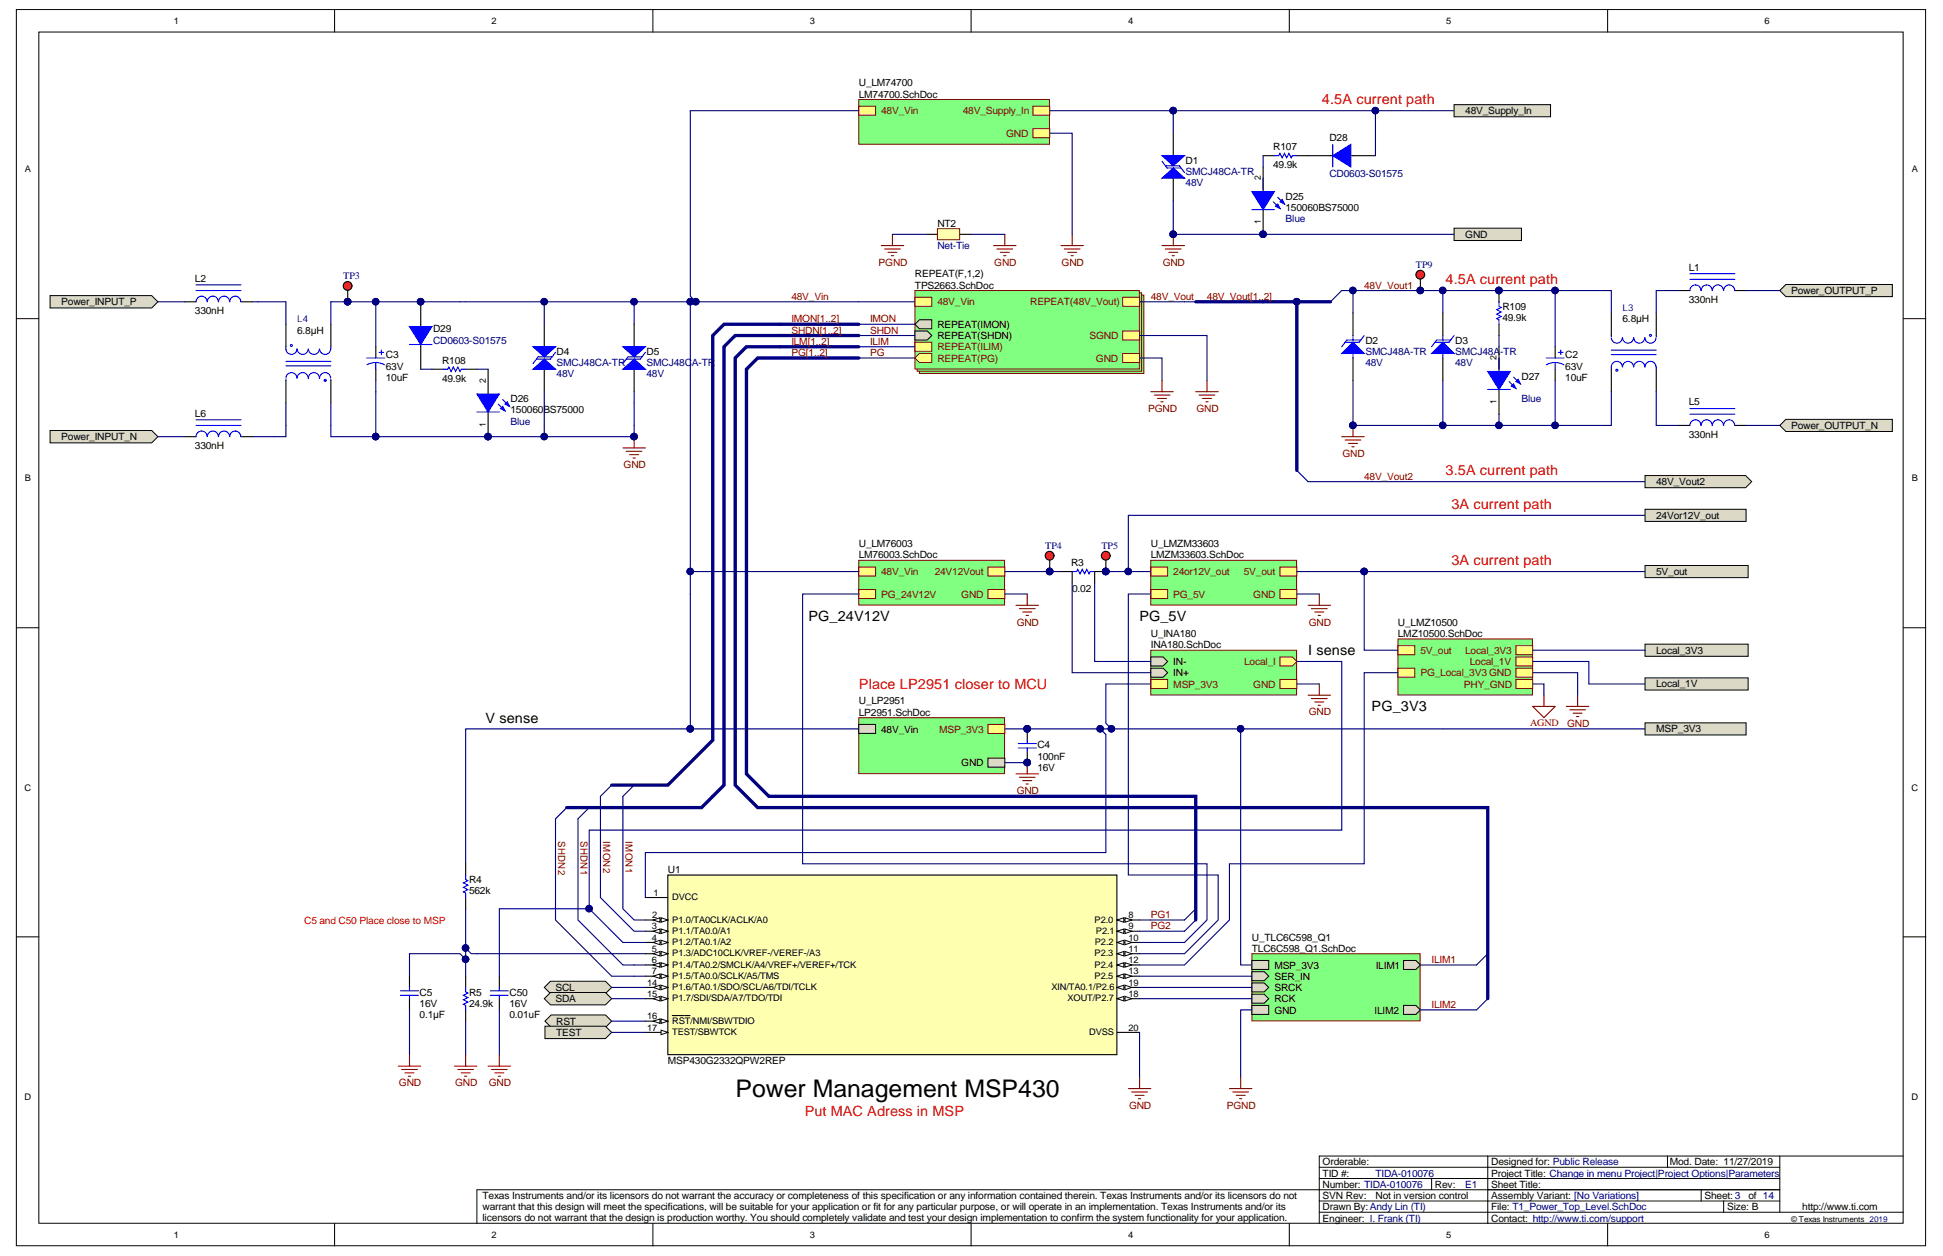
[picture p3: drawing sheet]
<svg xmlns="http://www.w3.org/2000/svg" width="432mm" height="279mm" viewBox="0 0 432 279" stroke-linecap="round" stroke-linejoin="round" font-family="sans-serif">
<defs><g id="words">
<text font-size="5.4" x="163.4" y="243.8">Power Management MSP430</text>
<g font-size="3.1" fill="#f00">
<text x="293.8" y="23.2">4.5A current path</text>
<text x="321.2" y="63.1">4.5A current path</text>
<text x="321.2" y="105.6">3.5A current path</text>
<text x="322.5" y="113.1">3A current path</text>
<text x="322.5" y="125.6">3A current path</text>
<text x="190.9" y="153">Place LP2951 closer to MCU</text>
<text x="178.9" y="247.9">Put MAC Adress in MSP</text>
</g>
<g font-size="3.1">
<text x="179.7" y="138">PG_24V12V</text>
<text x="253.2" y="138">PG_5V</text>
<text x="290.7" y="145.5">I sense</text>
<text x="107.9" y="160.5">V sense</text>
<text x="304.8" y="158">PG_3V3</text>
</g>
<g font-size="2.2">
<text x="190.8" y="19.2">U_LM74700</text>
<text x="190.8" y="21.7">LM74700.SchDoc</text>
<text x="325.6" y="25.4">48V_Supply_In</text>
<text x="283" y="33.4">R107</text>
<text x="295.4" y="31.4">D28</text>
<text x="263.5" y="36.4">D1</text>
<text x="283" y="37.4">49.9k</text>
<text x="285.7" y="44.4">D25</text>
<text x="285.7" y="46.9">150060BS75000</text>
<text x="208.3" y="50.4">NT2</text>
<text x="325.6" y="52.8">GND</text>
<text x="43.3" y="62.6">L2</text>
<text x="203.3" y="61.6">REPEAT(F,1,2)</text>
<text x="203.3" y="64.1">TPS2663.SchDoc</text>
<text x="375.3" y="60.1">L1</text>
<text x="398" y="65.3">Power_OUTPUT_P</text>
<text x="13.6" y="67.8">Power_INPUT_P</text>
<text x="43.3" y="69.9">330nH</text>
<text x="333.9" y="71.4">49.9k</text>
<text x="333.9" y="68.9">R109</text>
<text x="360.6" y="71.6">6.8µH</text>
<text x="375.3" y="67.4">330nH</text>
<text x="66" y="74.1">6.8µH</text>
<text x="96.2" y="73.9">D29</text>
<text x="208.3" y="75.4">REPEAT(SHDN)</text>
<text x="208.3" y="72.9">REPEAT(IMON)</text>
<text x="303.4" y="76.4">D2</text>
<text x="323.4" y="76.4">D3</text>
<text x="85.8" y="82.1">63V</text>
<text x="85.8" y="79.6">C3</text>
<text x="98.2" y="80.8">R108</text>
<text x="123.7" y="78.9">D4</text>
<text x="143.7" y="78.9">D5</text>
<text x="347.9" y="82.1">63V</text>
<text x="347.9" y="79.6">C2</text>
<text x="85.8" y="84.6">10uF</text>
<text x="98.2" y="84.8">49.9k</text>
<text x="113.5" y="89.3">D26</text>
<text x="338.1" y="84.3">D27</text>
<text x="347.9" y="84.6">10uF</text>
<text x="43.3" y="92.6">L6</text>
<text x="113.5" y="91.8">150060BS75000</text>
<text x="375.3" y="90.1">L5</text>
<text x="398" y="95.3">Power_OUTPUT_N</text>
<text x="13.6" y="97.8">Power_INPUT_N</text>
<text x="43.3" y="99.8">330nH</text>
<text x="375.3" y="97.3">330nH</text>
<text x="368.1" y="107.8">48V_Vout2</text>
<text x="368.1" y="115.3">24Vor12V_out</text>
<text x="190.8" y="121.6">U_LM76003</text>
<text x="190.8" y="124.1">LM76003.SchDoc</text>
<text x="238" y="125.8">R3</text>
<text x="255.7" y="121.6">U_LMZM33603</text>
<text x="255.7" y="124.1">LMZM33603.SchDoc</text>
<text x="238.3" y="131.5">0.02</text>
<text x="368.1" y="127.7">5V_out</text>
<text x="255.7" y="141.5">U_INA180</text>
<text x="310.7" y="139">U_LMZ10500</text>
<text x="310.7" y="141.5">LMZ10500.SchDoc</text>
<text x="255.7" y="144">INA180.SchDoc</text>
<text x="260.7" y="147.8">IN-</text>
<text x="368.1" y="145.2">Local_3V3</text>
<text x="260.7" y="150.3">IN+</text>
<text x="368.1" y="152.7">Local_1V</text>
<text x="190.8" y="156.5">U_LP2951</text>
<text x="190.8" y="159">LP2951.SchDoc</text>
<text x="195.8" y="162.8">48V_Vin</text>
<text x="230.5" y="166.3">C4</text>
<text x="368.1" y="162.7">MSP_3V3</text>
<text x="213.6" y="170.2">GND</text>
<text x="230.5" y="168.8">100nF</text>
<text x="230.5" y="171.2">16V</text>
<text x="104.2" y="196.2">R4</text>
<text x="148.4" y="194">U1</text>
<text x="104.2" y="198.7">562k</text>
<text x="278.2" y="209">U_TLC6C598_Q1</text>
<text x="278.2" y="211.5">TLC6C598_Q1.SchDoc</text>
<text x="283.2" y="215.2">MSP_3V3</text>
<text x="305.7" y="215.2">ILIM1</text>
<text x="93.2" y="221.2">C5</text>
<text x="104.2" y="221.2">R5</text>
<text x="113.2" y="221.2">C50</text>
<text x="123.5" y="220.1">SCL</text>
<text x="283.2" y="217.7">SER_IN</text>
<text x="283.2" y="220.2">SRCK</text>
<text x="93.2" y="223.7">16V</text>
<text x="93.2" y="226.2">0.1µF</text>
<text x="104.2" y="223.7">24.9k</text>
<text x="113.2" y="223.7">16V</text>
<text x="113.2" y="226.2">0.01uF</text>
<text x="123.5" y="222.6">SDA</text>
<text x="123.6" y="227.6">RST</text>
<text x="283.2" y="222.7">RCK</text>
<text x="283.2" y="225.2">GND</text>
<text x="305.5" y="225.2">ILIM2</text>
<text x="123.6" y="230.1">TEST</text>
<text x="148.4" y="236.4">MSP430G2332QPW2REP</text>
<text x="293.9" y="263.9">Number: TIDA-010076</text>
<text x="293.9" y="261.4">TID #:</text>
<text x="293.9" y="258.9">Orderable:</text>
<text x="318.9" y="263.9">Rev:</text>
<text x="331.4" y="263.9">Sheet Title:</text>
<text x="331.4" y="261.4">Project Title: Change in menu Project|Project Options|Parameters</text>
<text x="331.4" y="258.9">Designed for: Public Release</text>
<text x="371.1" y="258.9">Mod. Date: 11/27/2019</text>
<text x="107.2" y="266.3">Texas Instruments and/or its licensors do not warrant the accuracy or completeness of this specification or any information contained therein. Texas Instruments and/or its licensors do not</text>
<text x="107.2" y="268.8">warrant that this design will meet the specifications, will be suitable for your application or fit for any particular purpose, or will operate in an implementation. Texas Instruments and/or its</text>
<text x="293.9" y="268.9">Drawn By:Andy Lin (TI)</text>
<text x="293.9" y="266.4">SVN Rev:</text>
<text x="305.7" y="266.4">Not in version control</text>
<text x="331.4" y="268.9">File: T1_Power_Top_Level.SchDoc</text>
<text x="331.4" y="266.4">Assembly Variant: [No Variations]</text>
<text x="378.8" y="266.4">Sheet: 3</text>
<text x="383.8" y="268.9">Size: B</text>
<text x="388.5" y="266.4">of 14</text>
<text x="400.5" y="268.9">http://www.ti.com</text>
<text x="107.2" y="271.2">licensors do not warrant that the design is production worthy. You should completely validate and test your design implementation to confirm the system functionality for your application.</text>
<text x="293.9" y="271.4">Engineer: I. Frank (TI)</text>
<text x="331.4" y="271.4">Contact: http://www.ti.com/support</text>
</g>
<g font-size="2.2" fill="#800000">
<text x="195.8" y="25.4">48V_Vin</text>
<text x="214" y="25.4">48V_Supply_In</text>
<text x="223.6" y="30.4">GND</text>
<text x="195.3" y="59.1">PGND</text>
<text x="221" y="59.1">GND</text>
<text x="235.9" y="59.1">GND</text>
<text x="258.4" y="59.1">GND</text>
<text x="303.2" y="64.1">48V_Vout1</text>
<text x="175.9" y="71.6">IMON[1..2]</text>
<text x="175.9" y="66.6">48V_Vin</text>
<text x="193.3" y="71.6">IMON</text>
<text x="208.3" y="67.9">48V_Vin</text>
<text x="228.9" y="67.9">REPEAT(48V_Vout)</text>
<text x="255.7" y="66.6">48V_Vout</text>
<text x="268.2" y="66.6">48V_Vout[1..2]</text>
<text x="175.9" y="74.1">SHDN[1..2]</text>
<text x="175.9" y="76.6">ILM[1..2]</text>
<text x="193.3" y="74.1">SHDN</text>
<text x="193.3" y="76.6">ILIM</text>
<text x="208.3" y="77.9">REPEAT(ILIM)</text>
<text x="242.1" y="75.4">SGND</text>
<text x="175.9" y="79.1">PG[1..2]</text>
<text x="193.3" y="79.1">PG</text>
<text x="208.3" y="80.3">REPEAT(PG)</text>
<text x="243.6" y="80.3">GND</text>
<text x="255.2" y="91.5">PGND</text>
<text x="265.9" y="91.5">GND</text>
<text x="298.3" y="101.5">GND</text>
<text x="138.6" y="104">GND</text>
<text x="303.2" y="106.6">48V_Vout2</text>
<text x="195.8" y="127.8">48V_Vin</text>
<text x="207.7" y="127.8">24V12Vout</text>
<text x="260.7" y="127.8">24or12V_out</text>
<text x="276.4" y="127.8">5V_out</text>
<text x="195.8" y="132.8">PG_24V12V</text>
<text x="213.6" y="132.8">GND</text>
<text x="260.7" y="132.8">PG_5V</text>
<text x="278.5" y="132.8">GND</text>
<text x="225.9" y="139">GND</text>
<text x="290.8" y="139">GND</text>
<text x="276.5" y="147.8">Local_I</text>
<text x="315.7" y="145.3">5V_out</text>
<text x="325.6" y="145.3">Local_3V3</text>
<text x="326.7" y="147.8">Local_1V</text>
<text x="260.7" y="152.8">MSP_3V3</text>
<text x="278.5" y="152.8">GND</text>
<text x="315.7" y="150.3">PG_Local_3V3 GND</text>
<text x="325.3" y="152.8">PHY_GND</text>
<text x="290.8" y="159">GND</text>
<text x="340.1" y="161.4">AGND</text>
<text x="348.3" y="161.5">GND</text>
<text x="208.7" y="162.8">MSP_3V3</text>
<text x="225.9" y="176.4">GND</text>
<text x="124" y="186.9" transform="rotate(90 124 186.9)">SHDN2</text>
<text x="129" y="186.9" transform="rotate(90 129 186.9)">SHDN1</text>
<text x="134" y="186.9" transform="rotate(90 134 186.9)">IMON2</text>
<text x="139" y="186.9" transform="rotate(90 139 186.9)">IMON1</text>
<text x="255.7" y="204">PG1</text>
<text x="255.7" y="206.5">PG2</text>
<text x="318.2" y="214">ILIM1</text>
<text x="318.2" y="223.9">ILIM2</text>
<text x="88.7" y="241.4">GND</text>
<text x="101.1" y="241.4">GND</text>
<text x="108.6" y="241.4">GND</text>
<text x="250.9" y="246.4">GND</text>
<text x="272.6" y="246.4">PGND</text>
</g>
<g font-size="2.2" fill="#000080">
<text x="263.5" y="41.4">48V</text>
<text x="263.5" y="38.9">SMCJ48CA-TR</text>
<text x="295.4" y="39.4">CD0603-S01575</text>
<text x="285.7" y="49.4">Blue</text>
<text x="208.3" y="55.4">Net-Tie</text>
<text x="314.7" y="59.6">TP9</text>
<text x="76.3" y="62.1">TP3</text>
<text x="96.2" y="76.4">CD0603-S01575</text>
<text x="123.7" y="83.8">48V</text>
<text x="123.7" y="81.3">SMCJ48CA-TR</text>
<text x="143.7" y="83.8">48V</text>
<text x="143.7" y="81.3">SMCJ48C</text>
<text x="153.8" y="81.3">A-TR</text>
<text x="303.4" y="81.3">48V</text>
<text x="303.4" y="78.9">SMCJ48A-TR</text>
<text x="323.4" y="81.3">48V</text>
<text x="323.4" y="78.9">SMCJ48A</text>
<text x="333.4" y="78.9">-TR</text>
<text x="338.1" y="89.3">Blue</text>
<text x="113.5" y="94.3">Blue</text>
<text x="232.3" y="122">TP4</text>
<text x="244.8" y="122">TP5</text>
<text x="305.7" y="261.4">TIDA-010076</text>
<text x="325.6" y="263.9">E1</text>
</g>
<text font-size="2.2" fill="#f00" x="67.6" y="205.2">C5 and C50 Place close to MSP</text>
<g font-size="2.1" fill="#000080">
<text x="66" y="71.6">L4</text>
<text x="360.6" y="69.1">L3</text>
</g>
<g font-size="2">
<text x="38.7" y="5.3">1</text>
<text x="109.2" y="5.3">2</text>
<text x="179.9" y="5.3">3</text>
<text x="250.7" y="5.3">4</text>
<text x="321.4" y="5.3">5</text>
<text x="392.1" y="5.3">6</text>
<text x="5.5" y="38.3">A</text>
<text x="280.2" y="40.1" transform="rotate(-90 280.2 40.1)">2</text>
<text x="424.8" y="38.3">A</text>
<text x="280.2" y="49.8" transform="rotate(-90 280.2 49.8)">1</text>
<text x="332.6" y="80" transform="rotate(-90 332.6 80)">2</text>
<text x="107.9" y="85" transform="rotate(-90 107.9 85)">2</text>
<text x="332.6" y="89.8" transform="rotate(-90 332.6 89.8)">1</text>
<text x="107.9" y="94.8" transform="rotate(-90 107.9 94.8)">1</text>
<text x="5.5" y="107">B</text>
<text x="424.9" y="107">B</text>
<text x="5.5" y="175.6">C</text>
<text x="424.8" y="175.6">C</text>
<text x="144.9" y="204">2</text>
<text x="145.2" y="199">1</text>
<text x="149.4" y="200">DVCC</text>
<text x="250.8" y="204">8</text>
<text x="144.9" y="206.5">3</text>
<text x="144.9" y="209">4</text>
<text x="149.4" y="205">P1.0/TA0CLK/ACLK/A0</text>
<text x="149.4" y="207.5">P1.1/TA0.0/A1</text>
<text x="149.4" y="210">P1.2/TA0.1/A2</text>
<text x="243.3" y="205">P2.0</text>
<text x="243.3" y="210">P2.2</text>
<text x="243.6" y="207.5">P2.1</text>
<text x="250.8" y="209">10</text>
<text x="250.8" y="206.5">9</text>
<text x="144.9" y="211.5">5</text>
<text x="144.9" y="214">6</text>
<text x="149.4" y="212.5">P1.3/ADC10CLK/VREF-/VEREF-/A3</text>
<text x="149.4" y="215">P1.4/TA0.2/SMCLK/A4/VREF+/VEREF+/TCK</text>
<text x="243.3" y="212.5">P2.3</text>
<text x="243.3" y="215">P2.4</text>
<text x="250.8" y="211.5">11</text>
<text x="250.8" y="214">12</text>
<text x="143.8" y="219">14</text>
<text x="143.8" y="221.5">15</text>
<text x="144.9" y="216.5">7</text>
<text x="149.4" y="220">P1.6/TA0.1/SDO/SCL/A6/TDI/TCLK</text>
<text x="149.4" y="217.5">P1.5/TA0.0/SCLK/A5/TMS</text>
<text x="233.7" y="220">XIN/TA0.1/P2.6</text>
<text x="243.3" y="217.5">P2.5</text>
<text x="250.8" y="216.5">13</text>
<text x="250.8" y="221.5">18</text>
<text x="250.8" y="219">19</text>
<text x="143.8" y="226.5">16</text>
<text x="149.4" y="222.5">P1.7/SDI/SDA/A7/TDO/TDI</text>
<text x="149.4" y="227.5">RST/NMI/SBWTDIO</text>
<text x="237.2" y="222.5">XOUT/P2.7</text>
<text x="143.8" y="229">17</text>
<text x="149.4" y="230">TEST/SBWTCK</text>
<text x="242" y="230">DVSS</text>
<text x="250.8" y="229">20</text>
<text x="5.5" y="244.3">D</text>
<text x="424.8" y="244.3">D</text>
<text x="38.7" y="275">1</text>
<text x="109.2" y="275">2</text>
<text x="179.9" y="275">3</text>
<text x="250.7" y="275">4</text>
<text x="321.4" y="275">5</text>
<text x="392.1" y="275">6</text>
</g>
<text font-size="1.8" x="398" y="271.4">© Texas Instruments 2019</text>
</g></defs>
<g fill="#fff" stroke="#000" stroke-width=".22">
<path d="M3.6 2.1h424.3v274.7h-424.3z"/>
<path d="M8.6 7.1h414.3v264.7h-414.3z"/>
</g>
<g fill="none" stroke="#000" stroke-width=".22">
<path d="M74.4 2.1v5M145.1 2.1v5M215.8 2.1v5M286.5 2.1v5M357.3 2.1v5M3.6 70.8h5M423 70.8h5M3.6 139.5h5M423 139.5h5M3.6 208.1h5M423 208.1h5M293.2 259.3h102.3"/>
<path d="M330.6 256.8h-37.4v15M370.6 256.8v2.5M395.5 256.8v12.5M423 256.8h-92.4v15M74.4 271.8v5M145.1 271.8v5M215.8 271.8v5M286.5 271.8v5M293.2 269.3h129.8M293.2 266.8h102.3M293.2 261.8h102.3M318.2 261.8v2.5"/>
<path d="M357.3 271.8v5M378.1 264.3v2.5M383.1 266.8v2.5M395.5 264.3h-289.5v7.5"/>
</g>
<path d="M190.8 124.5h32.4v9.9h-32.4z" fill="#80ff80" stroke="#800000" stroke-width=".22"/>
<path d="M190.8 126h3.8v2h-3.8z" fill-rule="evenodd" fill="#ffff80"/>
<path d="M190.8 126h3.8v2h-3.8z" fill="none" stroke="#800000" stroke-width=".22"/>
<path d="M219.6 131h3.7v2h-3.7z" fill-rule="evenodd" fill="#ffff80"/>
<path d="M219.6 131h3.7v2h-3.7z" fill="none" stroke="#800000" stroke-width=".22"/>
<path d="M219.6 126h3.7v2h-3.7z" fill-rule="evenodd" fill="#ffff80"/>
<path d="M219.6 126h3.7v2h-3.7z" fill="none" stroke="#800000" stroke-width=".22"/>
<path d="M190.8 131h3.8v2h-3.8z" fill-rule="evenodd" fill="#ffff80"/>
<path d="M190.8 131h3.8v2h-3.8z" fill="none" stroke="#800000" stroke-width=".22"/>
<path d="M255.7 124.5h32.4v9.9h-32.4z" fill="#80ff80" stroke="#800000" stroke-width=".22"/>
<path d="M284.5 126h3.7v2h-3.7z" fill-rule="evenodd" fill="#ffff80"/>
<path d="M284.5 126h3.7v2h-3.7z" fill="none" stroke="#800000" stroke-width=".22"/>
<path d="M255.7 126h3.8v2h-3.8z" fill-rule="evenodd" fill="#ffff80"/>
<path d="M255.7 126h3.8v2h-3.8z" fill="none" stroke="#800000" stroke-width=".22"/>
<path d="M284.5 131h3.7v2h-3.7z" fill-rule="evenodd" fill="#ffff80"/>
<path d="M284.5 131h3.7v2h-3.7z" fill="none" stroke="#800000" stroke-width=".22"/>
<path d="M255.7 131h3.8v2h-3.8z" fill-rule="evenodd" fill="#ffff80"/>
<path d="M255.7 131h3.8v2h-3.8z" fill="none" stroke="#800000" stroke-width=".22"/>
<path d="M235.8 127h2.5v2.5M245.8 127h-2.5v2.5" fill="none" stroke="#000" stroke-width=".25"/>
<g fill="#000080" stroke="#000080" stroke-width=".22">
<circle cx="245.7" cy="127" r=".72"/>
<circle cx="233.3" cy="127" r=".72"/>
</g>
<path d="M238.3 127h1l.2-.5 .5 1 .5-1 .5 1 .5-1 .5 1 .3-.5h1" fill="none" stroke="#00f" stroke-width=".25"/>
<path d="M223.3 127h10" fill="none" stroke="#000080" stroke-width=".25"/>
<path d="M310.7 142h29.9v12.4h-29.9z" fill="#80ff80" stroke="#800000" stroke-width=".22"/>
<path d="M310.7 143.5h3.7v2h-3.7z" fill-rule="evenodd" fill="#ffff80"/>
<path d="M310.7 143.5h3.7v2h-3.7z" fill="none" stroke="#800000" stroke-width=".22"/>
<path d="M336.9 148.5h3.7v2h-3.7z" fill-rule="evenodd" fill="#ffff80"/>
<path d="M336.9 148.5h3.7v2h-3.7z" fill="none" stroke="#800000" stroke-width=".22"/>
<path d="M336.9 143.5h3.7v2h-3.7z" fill-rule="evenodd" fill="#ffff80"/>
<path d="M336.9 143.5h3.7v2h-3.7z" fill="none" stroke="#800000" stroke-width=".22"/>
<path d="M336.9 146h3.7v2h-3.7z" fill-rule="evenodd" fill="#ffff80"/>
<path d="M336.9 146h3.7v2h-3.7z" fill="none" stroke="#800000" stroke-width=".22"/>
<path d="M310.7 148.5h3.7v2h-3.7z" fill-rule="evenodd" fill="#ffff80"/>
<path d="M310.7 148.5h3.7v2h-3.7z" fill="none" stroke="#800000" stroke-width=".22"/>
<path d="M336.9 151h3.7v2h-3.7z" fill-rule="evenodd" fill="#ffff80"/>
<path d="M336.9 151h3.7v2h-3.7z" fill="none" stroke="#800000" stroke-width=".22"/>
<path d="M303.2 127v17.5h7.5" fill="none" stroke="#000080" stroke-width=".25"/>
<circle cx="303.1" cy="127" r=".72" fill="#000080" stroke="#000080" stroke-width=".22"/>
<path d="M255.7 144.5h32.4v9.9h-32.4z" fill="#80ff80" stroke="#800000" stroke-width=".22"/>
<path d="M255.7 148.5h2.8l1 1-1 1h-2.8z" fill-rule="evenodd" fill="#dcd9c7"/>
<path d="M255.7 148.5h2.8l1 1-1 1h-2.8z" fill="none" stroke="#000" stroke-width=".22"/>
<path d="M255.7 146h2.8l1 1-1 1h-2.8z" fill-rule="evenodd" fill="#dcd9c7"/>
<path d="M255.7 146h2.8l1 1-1 1h-2.8z" fill="none" stroke="#000" stroke-width=".22"/>
<path d="M284.5 146h2.7l1 1-1 1h-2.7z" fill-rule="evenodd" fill="#ffff80"/>
<path d="M284.5 146h2.7l1 1-1 1h-2.7z" fill="none" stroke="#800000" stroke-width=".22"/>
<path d="M284.5 151h3.7v2h-3.7z" fill-rule="evenodd" fill="#ffff80"/>
<path d="M284.5 151h3.7v2h-3.7z" fill="none" stroke="#800000" stroke-width=".22"/>
<path d="M255.7 151h3.8v2h-3.8z" fill-rule="evenodd" fill="#ffff80"/>
<path d="M255.7 151h3.8v2h-3.8z" fill="none" stroke="#800000" stroke-width=".22"/>
<path d="M238.3 129.5v20h17.4M333.1 127h32.5" fill="none" stroke="#000080" stroke-width=".25"/>
<path d="M148.4 194.4h99.8v39.9h-99.8z" fill="#ffffb0" stroke="#000" stroke-width=".25"/>
<path d="M143.4 199.4h5M248.3 209.4h5" fill="none" stroke="#000" stroke-width=".25"/>
<path d="M248.3 209.4l1.5-.5v1z" fill="#fff"/>
<path d="M248.3 209.4l1.5-.5v1z" fill="none" stroke="#000" stroke-width=".22"/>
<path d="M250 208.9l1.5 .5-1.5 .5z" fill="#fff"/>
<path d="M250 208.9l1.5 .5-1.5 .5z" fill="none" stroke="#000" stroke-width=".22"/>
<path d="M248.3 211.9h5" fill="none" stroke="#000" stroke-width=".25"/>
<path d="M248.3 211.9l1.5-.5v1z" fill="#fff"/>
<path d="M248.3 211.9l1.5-.5v1z" fill="none" stroke="#000" stroke-width=".22"/>
<path d="M250 211.4l1.5 .5-1.5 .5z" fill="#fff"/>
<path d="M250 211.4l1.5 .5-1.5 .5z" fill="none" stroke="#000" stroke-width=".22"/>
<path d="M248.3 214.4h5" fill="none" stroke="#000" stroke-width=".25"/>
<path d="M248.3 214.4l1.5-.5v1z" fill="#fff"/>
<path d="M248.3 214.4l1.5-.5v1z" fill="none" stroke="#000" stroke-width=".22"/>
<path d="M250 213.9l1.5 .5-1.5 .5z" fill="#fff"/>
<path d="M250 213.9l1.5 .5-1.5 .5z" fill="none" stroke="#000" stroke-width=".22"/>
<path d="M248.3 216.9h5" fill="none" stroke="#000" stroke-width=".25"/>
<path d="M248.3 216.9l1.5-.5v1z" fill="#fff"/>
<path d="M248.3 216.9l1.5-.5v1z" fill="none" stroke="#000" stroke-width=".22"/>
<path d="M250 216.4l1.5 .5-1.5 .5z" fill="#fff"/>
<path d="M250 216.4l1.5 .5-1.5 .5z" fill="none" stroke="#000" stroke-width=".22"/>
<path d="M143.4 219.4h5" fill="none" stroke="#000" stroke-width=".25"/>
<path d="M146.9 218.9l1.5 .5-1.5 .5z" fill="#fff"/>
<path d="M146.9 218.9l1.5 .5-1.5 .5z" fill="none" stroke="#000" stroke-width=".22"/>
<path d="M145.2 219.4l1.5-.5v1z" fill="#fff"/>
<path d="M145.2 219.4l1.5-.5v1z" fill="none" stroke="#000" stroke-width=".22"/>
<path d="M143.4 204.4h5" fill="none" stroke="#000" stroke-width=".25"/>
<path d="M146.9 203.9l1.5 .5-1.5 .5z" fill="#fff"/>
<path d="M146.9 203.9l1.5 .5-1.5 .5z" fill="none" stroke="#000" stroke-width=".22"/>
<path d="M145.2 204.4l1.5-.5v1z" fill="#fff"/>
<path d="M145.2 204.4l1.5-.5v1z" fill="none" stroke="#000" stroke-width=".22"/>
<path d="M143.4 206.9h5" fill="none" stroke="#000" stroke-width=".25"/>
<path d="M146.9 206.4l1.5 .5-1.5 .5z" fill="#fff"/>
<path d="M146.9 206.4l1.5 .5-1.5 .5z" fill="none" stroke="#000" stroke-width=".22"/>
<path d="M145.2 206.9l1.5-.5v1z" fill="#fff"/>
<path d="M145.2 206.9l1.5-.5v1z" fill="none" stroke="#000" stroke-width=".22"/>
<path d="M143.4 209.4h5" fill="none" stroke="#000" stroke-width=".25"/>
<path d="M146.9 208.9l1.5 .5-1.5 .5z" fill="#fff"/>
<path d="M146.9 208.9l1.5 .5-1.5 .5z" fill="none" stroke="#000" stroke-width=".22"/>
<path d="M145.2 209.4l1.5-.5v1z" fill="#fff"/>
<path d="M145.2 209.4l1.5-.5v1z" fill="none" stroke="#000" stroke-width=".22"/>
<path d="M143.4 211.9h5" fill="none" stroke="#000" stroke-width=".25"/>
<path d="M146.9 211.4l1.5 .5-1.5 .5z" fill="#fff"/>
<path d="M146.9 211.4l1.5 .5-1.5 .5z" fill="none" stroke="#000" stroke-width=".22"/>
<path d="M145.2 211.9l1.5-.5v1z" fill="#fff"/>
<path d="M145.2 211.9l1.5-.5v1z" fill="none" stroke="#000" stroke-width=".22"/>
<path d="M143.4 214.4h5" fill="none" stroke="#000" stroke-width=".25"/>
<path d="M146.9 213.9l1.5 .5-1.5 .5z" fill="#fff"/>
<path d="M146.9 213.9l1.5 .5-1.5 .5z" fill="none" stroke="#000" stroke-width=".22"/>
<path d="M145.2 214.4l1.5-.5v1z" fill="#fff"/>
<path d="M145.2 214.4l1.5-.5v1z" fill="none" stroke="#000" stroke-width=".22"/>
<path d="M143.4 216.9h5" fill="none" stroke="#000" stroke-width=".25"/>
<path d="M146.9 216.4l1.5 .5-1.5 .5z" fill="#fff"/>
<path d="M146.9 216.4l1.5 .5-1.5 .5z" fill="none" stroke="#000" stroke-width=".22"/>
<path d="M145.2 216.9l1.5-.5v1z" fill="#fff"/>
<path d="M145.2 216.9l1.5-.5v1z" fill="none" stroke="#000" stroke-width=".22"/>
<path d="M248.3 204.4h5" fill="none" stroke="#000" stroke-width=".25"/>
<path d="M248.3 204.4l1.5-.5v1z" fill="#fff"/>
<path d="M248.3 204.4l1.5-.5v1z" fill="none" stroke="#000" stroke-width=".22"/>
<path d="M250 203.9l1.5 .5-1.5 .5z" fill="#fff"/>
<path d="M250 203.9l1.5 .5-1.5 .5z" fill="none" stroke="#000" stroke-width=".22"/>
<path d="M248.3 206.9h5" fill="none" stroke="#000" stroke-width=".25"/>
<path d="M248.3 206.9l1.5-.5v1z" fill="#fff"/>
<path d="M248.3 206.9l1.5-.5v1z" fill="none" stroke="#000" stroke-width=".22"/>
<path d="M250 206.4l1.5 .5-1.5 .5z" fill="#fff"/>
<path d="M250 206.4l1.5 .5-1.5 .5z" fill="none" stroke="#000" stroke-width=".22"/>
<path d="M143.4 221.9h5" fill="none" stroke="#000" stroke-width=".25"/>
<path d="M146.9 221.4l1.5 .5-1.5 .5z" fill="#fff"/>
<path d="M146.9 221.4l1.5 .5-1.5 .5z" fill="none" stroke="#000" stroke-width=".22"/>
<path d="M145.2 221.9l1.5-.5v1z" fill="#fff"/>
<path d="M145.2 221.9l1.5-.5v1z" fill="none" stroke="#000" stroke-width=".22"/>
<path d="M143.4 226.9h5" fill="none" stroke="#000" stroke-width=".25"/>
<path d="M146.9 226.4l1.5 .5-1.5 .5z" fill="#fff"/>
<path d="M146.9 226.4l1.5 .5-1.5 .5z" fill="none" stroke="#000" stroke-width=".22"/>
<path d="M145.2 226.9l1.5-.5v1z" fill="#fff"/>
<path d="M145.2 226.9l1.5-.5v1z" fill="none" stroke="#000" stroke-width=".22"/>
<path d="M143.4 229.4h5M149.4 225.6h1.4M150.8 225.6h1.2M152.2 225.6h1.1" fill="none" stroke="#000" stroke-width=".25"/>
<path d="M146.9 228.9l1.5 .5-1.5 .5z" fill="#fff"/>
<path d="M146.9 228.9l1.5 .5-1.5 .5z" fill="none" stroke="#000" stroke-width=".22"/>
<path d="M248.3 221.9h5" fill="none" stroke="#000" stroke-width=".25"/>
<path d="M248.3 221.9l1.5-.5v1z" fill="#fff"/>
<path d="M248.3 221.9l1.5-.5v1z" fill="none" stroke="#000" stroke-width=".22"/>
<path d="M250 221.4l1.5 .5-1.5 .5z" fill="#fff"/>
<path d="M250 221.4l1.5 .5-1.5 .5z" fill="none" stroke="#000" stroke-width=".22"/>
<path d="M248.3 219.4h5" fill="none" stroke="#000" stroke-width=".25"/>
<path d="M248.3 219.4l1.5-.5v1z" fill="#fff"/>
<path d="M248.3 219.4l1.5-.5v1z" fill="none" stroke="#000" stroke-width=".22"/>
<path d="M250 218.9l1.5 .5-1.5 .5z" fill="#fff"/>
<path d="M250 218.9l1.5 .5-1.5 .5z" fill="none" stroke="#000" stroke-width=".22"/>
<path d="M248.3 229.4h5" fill="none" stroke="#000" stroke-width=".25"/>
<path d="M88.5 236.9h5M89.3 237.6h3.4M90 238.4h2M90.8 239.1h.5M91 234.4v2.5M253.3 239.4v2.5M250.8 241.9h4.9M251.5 242.6h3.5M252.3 243.4h2M253 244.1h.5" fill="none" stroke="#800000" stroke-width=".25"/>
<path d="M290.7 107h74.9M103.5 201.9v15M106 211.9h37.4M140.9 214.4h2.5M140.9 216.9h2.5" fill="none" stroke="#000080" stroke-width=".25"/>
<g fill="#000080" stroke="#000080" stroke-width=".22">
<circle cx="103.5" cy="213.1" r=".72"/>
<circle cx="103.5" cy="210.6" r=".72"/>
</g>
<path d="M190.8 22.1h42.4v9.9h-42.4z" fill="#80ff80" stroke="#800000" stroke-width=".22"/>
<path d="M229.5 28.6h3.8v2h-3.8z" fill-rule="evenodd" fill="#ffff80"/>
<path d="M229.5 28.6h3.8v2h-3.8z" fill="none" stroke="#800000" stroke-width=".22"/>
<path d="M190.8 23.6h3.8v2h-3.8z" fill-rule="evenodd" fill="#ffff80"/>
<path d="M190.8 23.6h3.8v2h-3.8z" fill="none" stroke="#800000" stroke-width=".22"/>
<path d="M229.5 23.6h3.8v2h-3.8z" fill-rule="evenodd" fill="#ffff80"/>
<path d="M229.5 23.6h3.8v2h-3.8z" fill="none" stroke="#800000" stroke-width=".22"/>
<path d="M220.8 54.6h5M221.6 55.3h3.4M222.3 56.1h2M223 56.8h.5M223.3 52.1v2.5" fill="none" stroke="#800000" stroke-width=".25"/>
<path d="M228.3 161.9h15M143.4 189.4v10M103.5 210.6l1.2 1.3h1.3M103.5 213.1l-1.3-1.2h-11.2v5M253.3 229.4v10" fill="none" stroke="#000080" stroke-width=".25"/>
<g fill="#000080" stroke="#000080" stroke-width=".22">
<circle cx="228.3" cy="161.9" r=".72"/>
<circle cx="103.5" cy="210.6" r=".72"/>
<circle cx="103.5" cy="213.1" r=".72"/>
</g>
<g fill="#dcd9c7" stroke="#000" stroke-width=".22">
<path d="M122.3 218h12.3l1.3 1.4-1.3 1.4h-12.3l-1.3-1.4z" fill-rule="evenodd"/>
<path d="M122.3 220.5h12.3l1.3 1.4-1.3 1.4h-12.3l-1.3-1.4z" fill-rule="evenodd"/>
</g>
<path d="M233.3 24.6h89.8M135.9 219.4h7.5M135.9 221.9h7.5" fill="none" stroke="#000080" stroke-width=".25"/>
<g fill="#000080" stroke="#000080" stroke-width=".22">
<circle cx="260.7" cy="24.6" r=".72"/>
<circle cx="305.6" cy="24.6" r=".72"/>
</g>
<path d="M323.1 23.2h21.5v2.7h-21.5z" fill-rule="evenodd" fill="#dcd9c7" stroke="#000" stroke-width=".22"/>
<path d="M260.7 52.1h62.4" fill="none" stroke="#000080" stroke-width=".25"/>
<g fill="#000080" stroke="#000080" stroke-width=".22">
<circle cx="260.7" cy="52" r=".72"/>
<circle cx="280.7" cy="52" r=".72"/>
</g>
<g fill="#dcd9c7" stroke="#000" stroke-width=".22">
<path d="M323.1 50.7h15v2.7h-15z" fill-rule="evenodd"/>
<path d="M365.6 105.7h22.3l1.4 1.3-1.4 1.4h-22.3z" fill-rule="evenodd"/>
<path d="M365.6 125.6h22.9v2.7h-22.9z" fill-rule="evenodd"/>
</g>
<path d="M365.6 114.5h-114.8v12.5" fill="none" stroke="#000080" stroke-width=".25"/>
<circle cx="250.7" cy="127" r=".72" fill="#000080" stroke="#000080" stroke-width=".22"/>
<g fill="#dcd9c7" stroke="#000" stroke-width=".22">
<path d="M365.6 113.1h22.4v2.7h-22.4z" fill-rule="evenodd"/>
<path d="M365.6 143.1h22.9v2.7h-22.9z" fill-rule="evenodd"/>
</g>
<g fill="#80ff80" stroke="#800000" stroke-width=".22">
<path d="M204.3 65.6h49.9v17.4h-49.9z"/>
<path d="M203.8 65.1h49.9v17.4h-49.9z"/>
<path d="M203.3 64.6h49.9v17.4h-49.9z"/>
</g>
<path d="M203.3 73.5h2.8l1 1-1 1h-2.8z" fill-rule="evenodd" fill="#dcd9c7"/>
<path d="M203.3 73.5h2.8l1 1-1 1h-2.8z" fill="none" stroke="#000" stroke-width=".22"/>
<path d="M204.3 71h2.8v2h-2.8l-1-1z" fill-rule="evenodd" fill="#dcd9c7"/>
<path d="M204.3 71h2.8v2h-2.8l-1-1z" fill="none" stroke="#000" stroke-width=".22"/>
<path d="M203.3 66.1h3.8v1.9h-3.8z" fill-rule="evenodd" fill="#ffff80"/>
<path d="M203.3 66.1h3.8v1.9h-3.8z" fill="none" stroke="#800000" stroke-width=".22"/>
<path d="M249.5 66.1h3.8v1.9h-3.8z" fill-rule="evenodd" fill="#ffff80"/>
<path d="M249.5 66.1h3.8v1.9h-3.8z" fill="none" stroke="#800000" stroke-width=".22"/>
<path d="M203.3 76h3.8v2h-3.8z" fill-rule="evenodd" fill="#ffff80"/>
<path d="M203.3 76h3.8v2h-3.8z" fill="none" stroke="#800000" stroke-width=".22"/>
<path d="M249.5 78.5h3.8v2h-3.8z" fill-rule="evenodd" fill="#ffff80"/>
<path d="M249.5 78.5h3.8v2h-3.8z" fill="none" stroke="#800000" stroke-width=".22"/>
<path d="M204.3 78.5h2.8v2h-2.8l-1-1z" fill-rule="evenodd" fill="#ffff80"/>
<path d="M204.3 78.5h2.8v2h-2.8l-1-1z" fill="none" stroke="#800000" stroke-width=".22"/>
<path d="M249.5 73.5h3.8v2h-3.8z" fill-rule="evenodd" fill="#ffff80"/>
<path d="M249.5 73.5h3.8v2h-3.8z" fill="none" stroke="#800000" stroke-width=".22"/>
<path d="M56.1 67.1h1.2M77.3 67.1h24.9M83.5 67.1v9.9M56.1 97h4.9M83.5 87v10" fill="none" stroke="#000080" stroke-width=".25"/>
<g fill="#000080" stroke="#000080" stroke-width=".22">
<circle cx="93.5" cy="67" r=".72"/>
<circle cx="83.5" cy="67" r=".72"/>
<circle cx="77.2" cy="67" r=".72"/>
<circle cx="83.5" cy="97" r=".72"/>
</g>
<path d="M83.5 77v2.5M121 72v5M83.5 82v2.5M121 82v5" fill="none" stroke="#000" stroke-width=".25"/>
<path d="M81.5 79.5h4M84.3 78.3h1M84.8 77.8v1M83.5 80.5l1.2 .2 .8 .4M83.5 80.5l-1.2 .2-.7 .3M83.5 80.5v1.5" fill="none" stroke="#00f" stroke-width=".25"/>
<path d="M118.5 77h5l-2.5 2.3z" fill="#00f"/>
<path d="M118.5 77h5l-2.5 2.3z" fill="none" stroke="#00f" stroke-width=".25"/>
<path d="M118.5 82l2.5-2.2 2.5 2.2z" fill="#00f"/>
<path d="M122.7 79.3h-3.1l-1.1 1.5M123.5 78.3l-1.2 1.5h-3.1M118.5 82l2.5-2.2 2.5 2.2z" fill="none" stroke="#00f" stroke-width=".25"/>
<path d="M140.9 72v5M140.9 82v5" fill="none" stroke="#000" stroke-width=".25"/>
<path d="M138.4 77h5l-2.5 2.3z" fill="#00f"/>
<path d="M138.4 77h5l-2.5 2.3z" fill="none" stroke="#00f" stroke-width=".25"/>
<path d="M138.4 82l2.5-2.2 2.5 2.2z" fill="#00f"/>
<path d="M142.7 79.3h-3.1l-1.2 1.5M143.4 78.3l-1.1 1.5h-3.1M138.4 82l2.5-2.2 2.5 2.2z" fill="none" stroke="#00f" stroke-width=".25"/>
<path d="M102.2 67.1h1.3M121 67.1v4.9M140.9 67.1v4.9M76 97h7.5M140.9 94.5v2.5" fill="none" stroke="#000080" stroke-width=".25"/>
<g fill="#000080" stroke="#000080" stroke-width=".22">
<circle cx="140.9" cy="67" r=".72"/>
<circle cx="120.9" cy="67" r=".72"/>
<circle cx="83.5" cy="97" r=".72"/>
<circle cx="140.9" cy="97" r=".72"/>
</g>
<g fill="#dcd9c7" stroke="#000" stroke-width=".22">
<path d="M11.1 65.7h22.6l1.4 1.4-1.4 1.3h-22.6z" fill-rule="evenodd"/>
<path d="M11.1 95.6h22.6l1.4 1.4-1.4 1.4h-22.6z" fill-rule="evenodd"/>
</g>
<g fill="none" stroke="#000080" stroke-width=".25">
<path d="M190.8 24.6h-37.4v41.2l1.3 1.3M103.5 67.1h99.8M153.4 67.1v94.8M190.8 72h12.5M190.8 74.5h12.5M190.8 77h12.5M253.3 67.1h9.9M288.2 104.5l2.5 2.5M153.4 127h37.4M288.2 127h44.9M293.2 147h5v37.4h-167.3v17.5l7.5 7.5h5M340.6 144.5h25"/>
<path d="M125.9 179.4l-2.4 2.5v22.5l12.4 12.5h5M130.9 179.4l-2.5 2.5v22.5l10 10h2.5M135.9 174.4l-2.5 2.5v22.5l7.5 7.5h2.5M140.9 174.4l-2.5 2.5v25l2.5 2.5h2.5M153.4 161.9h-49.9v30M153.4 161.9h37.4M320.6 161.9h45M330.6 221.9l-2.5 2.5"/>
</g>
<path d="M190.8 72h-29.9l-2.5 2.5v89.9l-10 10h-12.5M190.8 74.5h-27.4l-2.5 2.5v97.4l-5 5h-30M190.8 77h-24.9l-2.5 2.5v94.9l5 5h162.2v42.5M288.2 67.1v37.4" fill="none" stroke="#000080" stroke-width=".74"/>
<g fill="#000080" stroke="#000080" stroke-width=".22">
<circle cx="288.2" cy="67" r=".72"/>
<circle cx="154.6" cy="67" r=".72"/>
<circle cx="153.4" cy="67" r=".72"/>
<circle cx="140.9" cy="67" r=".72"/>
<circle cx="120.9" cy="67" r=".72"/>
<circle cx="153.4" cy="161.9" r=".72"/>
<circle cx="153.4" cy="127" r=".72"/>
<circle cx="130.9" cy="201.9" r=".72"/>
<circle cx="303.1" cy="127" r=".72"/>
</g>
<g fill="#dcd9c7" stroke="#000" stroke-width=".22">
<path d="M365.6 160.6h22.4v2.7h-22.4z" fill-rule="evenodd"/>
<path d="M122.5 225.5h12.1l1.3 1.4-1.3 1.3h-12.1l-1.4-1.3z" fill-rule="evenodd"/>
</g>
<path d="M135.9 226.9h7.5" fill="none" stroke="#000080" stroke-width=".25"/>
<path d="M121.1 228h13.5l1.3 1.4-1.3 1.3h-13.5z" fill-rule="evenodd" fill="#dcd9c7" stroke="#000" stroke-width=".22"/>
<path d="M215.8 52.1h7.5M223.3 132h5M233.3 127h2.5M245.8 127h9.9M288.2 132h5M288.2 147h5M288.2 152h5M340.6 149.5h10v5M135.9 229.4h7.5" fill="none" stroke="#000080" stroke-width=".25"/>
<g fill="#000080" stroke="#000080" stroke-width=".22">
<circle cx="233.3" cy="127" r=".72"/>
<circle cx="245.7" cy="127" r=".72"/>
<circle cx="250.7" cy="127" r=".72"/>
</g>
<g fill="none" stroke="#800000" stroke-width=".25">
<path d="M225.8 134.5h5M226.5 135.2h3.5M227.3 136h2M228 136.7h.5M228.3 132v2.5M290.7 134.5h5M291.4 135.2h3.5M292.2 136h2M292.9 136.7h.5M293.2 132v2.5M290.7 154.5h5M291.4 155.2h3.5"/>
<path d="M292.2 156h2M292.9 156.7h.5M293.2 152v2.5M348.1 157h5M348.9 157.7h3.4M349.6 158.4h2M350.4 159.2h.5M350.6 154.5v2.5"/>
</g>
<path d="M190.8 159.4h32.4v12.5h-32.4z" fill="#80ff80" stroke="#800000" stroke-width=".22"/>
<path d="M190.8 160.9h3.8v2h-3.8z" fill-rule="evenodd" fill="#dcd9c7"/>
<path d="M190.8 160.9h3.8v2h-3.8z" fill="none" stroke="#000" stroke-width=".22"/>
<path d="M219.6 168.4h3.7v2h-3.7z" fill-rule="evenodd" fill="#dcd9c7"/>
<path d="M219.6 168.4h3.7v2h-3.7z" fill="none" stroke="#000" stroke-width=".22"/>
<path d="M219.6 160.9h3.7v2h-3.7z" fill-rule="evenodd" fill="#ffff80"/>
<path d="M219.6 160.9h3.7v2h-3.7z" fill="none" stroke="#800000" stroke-width=".22"/>
<path d="M190.8 79.5h12.5M190.8 132h-12.4v59.9h89.8v12.5l-5 5h-9.9M243.3 129.5v17.5h12.4M255.7 132h-4.9v62.4h19.9v10l-7.5 7.5h-9.9M255.7 152h-9.9v8.7l1.2 1.2M340.6 147h12.5v5h12.5M223.3 161.9h5M223.3 176.9h5M243.3 161.9h1.2l1.3 1.3v26.2h-102.4M244.5 161.9h76.1M265.7 201.9l-2.5 2.5h-9.9M265.7 204.4l-2.5 2.5h-9.9" fill="none" stroke="#000080" stroke-width=".25"/>
<g fill="#000080" stroke="#000080" stroke-width=".22">
<circle cx="244.5" cy="161.9" r=".72"/>
<circle cx="228.3" cy="161.9" r=".72"/>
<circle cx="247" cy="161.9" r=".72"/>
<circle cx="275.7" cy="161.9" r=".72"/>
<circle cx="228.3" cy="169.4" r=".72"/>
</g>
<path d="M225.8 171.9h5M226.5 172.7h3.5M227.3 173.4h2M228 174.2h.5M228.3 169.4v2.5" fill="none" stroke="#800000" stroke-width=".25"/>
<path d="M190.8 79.5h-22.4l-2.5 2.5v89.9l5 5h94.8v27.5" fill="none" stroke="#000080" stroke-width=".74"/>
<path d="M365.6 150.6h22.9v2.7h-22.9z" fill-rule="evenodd" fill="#dcd9c7" stroke="#000" stroke-width=".22"/>
<path d="M310.7 149.5h-7.5v42.4h-30v12.5l-10 10h-9.9" fill="none" stroke="#000080" stroke-width=".25"/>
<path d="M278.2 211.9h37.4v14.9h-37.4z" fill="#80ff80" stroke="#800000" stroke-width=".22"/>
<path d="M311.9 223.4h2.8l1 1-1 1h-2.8z" fill-rule="evenodd" fill="#dcd9c7"/>
<path d="M311.9 223.4h2.8l1 1-1 1h-2.8z" fill="none" stroke="#000" stroke-width=".22"/>
<path d="M278.2 213.4h3.8v2h-3.8z" fill-rule="evenodd" fill="#dcd9c7"/>
<path d="M278.2 213.4h3.8v2h-3.8z" fill="none" stroke="#000" stroke-width=".22"/>
<path d="M278.2 215.9h2.8l1 1-1 1h-2.8z" fill-rule="evenodd" fill="#dcd9c7"/>
<path d="M278.2 215.9h2.8l1 1-1 1h-2.8z" fill="none" stroke="#000" stroke-width=".22"/>
<path d="M278.2 218.4h2.8l1 1-1 1h-2.8z" fill-rule="evenodd" fill="#dcd9c7"/>
<path d="M278.2 218.4h2.8l1 1-1 1h-2.8z" fill="none" stroke="#000" stroke-width=".22"/>
<path d="M278.2 220.9h2.8l1 1-1 1h-2.8z" fill-rule="evenodd" fill="#dcd9c7"/>
<path d="M278.2 220.9h2.8l1 1-1 1h-2.8z" fill="none" stroke="#000" stroke-width=".22"/>
<path d="M278.2 223.4h3.8v2h-3.8z" fill-rule="evenodd" fill="#dcd9c7"/>
<path d="M278.2 223.4h3.8v2h-3.8z" fill="none" stroke="#000" stroke-width=".22"/>
<path d="M311.9 213.4h2.8l1 1-1 1h-2.8z" fill-rule="evenodd" fill="#dcd9c7"/>
<path d="M311.9 213.4h2.8l1 1-1 1h-2.8z" fill="none" stroke="#000" stroke-width=".22"/>
<path d="M275.7 161.9v52.5h2.5M253.3 216.9h24.9M253.3 219.4h24.9M330.6 211.9l-2.5 2.5h-12.4M253.3 221.9h24.9M278.2 224.4h-2.5v15M315.7 224.4h12.4" fill="none" stroke="#000080" stroke-width=".25"/>
<circle cx="275.7" cy="161.9" r=".72" fill="#000080" stroke="#000080" stroke-width=".22"/>
<path d="M41.1 67.1h2.5M53.6 67.1h2.5M41.1 97h2.5M53.6 97h2.5" fill="none" stroke="#000" stroke-width=".25"/>
<g fill="none" stroke="#00f" stroke-width=".25">
<path d="M43.6 64.6h10M43.6 63.3h10M46 67a1.22 1.22 0 0 0-1.2-1.2 1.22 1.22 0 0 0-1.2 1.3M48.5 67a1.22 1.22 0 0 0-1.2-1.2 1.22 1.22 0 0 0-1.2 1.3M51 67a1.22 1.22 0 0 0-1.2-1.2 1.22 1.22 0 0 0-1.2 1.3M53.5 67a1.22 1.22 0 0 0-1.2-1.2 1.22 1.22 0 0 0-1.2 1.3M300.7 74.5v1M300.7 78.5v1M43.6 94.5h10M43.6 93.3h10M46 97a1.22 1.22 0 0 0-1.2-1.2 1.22 1.22 0 0 0-1.2 1.2M48.5 97a1.22 1.22 0 0 0-1.2-1.2 1.22 1.22 0 0 0-1.2 1.2"/>
<path d="M51 97a1.22 1.22 0 0 0-1.2-1.2 1.22 1.22 0 0 0-1.2 1.2M53.5 97a1.22 1.22 0 0 0-1.2-1.2 1.22 1.22 0 0 0-1.2 1.2"/>
</g>
<path d="M300.7 76l2.5 2.5h-5z" fill="#00f"/>
<path d="M300.7 76l2.5 2.5h-5zM302.4 75.5h-3.1l-1.1 1.5M303.2 74.5l-1.1 1.5h-3.2M343.6 79.5h4M346.4 78.3h1M346.9 77.8v1M345.6 80.5l1.2 .2 .7 .4M345.6 80.5l-1.2 .2-.7 .3M345.6 80.5v1.5" fill="none" stroke="#00f" stroke-width=".25"/>
<path d="M300.7 69.5v5M300.7 79.5v5M345.6 77v2.5M345.6 82v2.5" fill="none" stroke="#000" stroke-width=".25"/>
<path d="M340.6 64.6h5v12.4M368.1 64.6h5M368.1 94.5h5" fill="none" stroke="#000080" stroke-width=".25"/>
<circle cx="345.6" cy="64.5" r=".72" fill="#000080" stroke="#000080" stroke-width=".22"/>
<g fill="#dcd9c7" stroke="#000" stroke-width=".22">
<path d="M396.9 63.2h23.6v2.7h-23.6l-1.4-1.3z" fill-rule="evenodd"/>
<path d="M396.9 93.2h23.6v2.7h-23.6l-1.4-1.4z" fill-rule="evenodd"/>
</g>
<path d="M373.1 64.6h2.5M385.5 64.6h2.5M373.1 94.5h2.5M385.5 94.5h2.5" fill="none" stroke="#000" stroke-width=".25"/>
<g fill="none" stroke="#00f" stroke-width=".25">
<path d="M320.6 74.5v1M320.6 78.5v1M375.6 62.1h9.9M375.6 60.8h9.9M378 64.6a1.22 1.22 0 0 0-1.2-1.3 1.22 1.22 0 0 0-1.2 1.3M380.5 64.6a1.22 1.22 0 0 0-1.2-1.3 1.22 1.22 0 0 0-1.2 1.3M383 64.6a1.22 1.22 0 0 0-1.2-1.3 1.22 1.22 0 0 0-1.2 1.3M385.5 64.6a1.22 1.22 0 0 0-1.2-1.3 1.22 1.22 0 0 0-1.2 1.3M375.6 92h9.9M375.6 90.8h9.9M378 94.5a1.22 1.22 0 0 0-1.2-1.2 1.22 1.22 0 0 0-1.2 1.2M380.5 94.5a1.22 1.22 0 0 0-1.2-1.2 1.22 1.22 0 0 0-1.2 1.2"/>
<path d="M383 94.5a1.22 1.22 0 0 0-1.2-1.2 1.22 1.22 0 0 0-1.2 1.2M385.5 94.5a1.22 1.22 0 0 0-1.2-1.2 1.22 1.22 0 0 0-1.2 1.2"/>
</g>
<path d="M298.2 64.6l-2.5 2.5" fill="none" stroke="#000080" stroke-width=".25"/>
<path d="M320.6 76l2.5 2.5h-4.9z" fill="#00f"/>
<g fill="none" stroke="#00f" stroke-width=".25">
<path d="M320.6 76l2.5 2.5h-4.9zM322.4 75.5h-3.1l-1.1 1.5M323.1 74.5l-1.1 1.5h-3.1M358.1 78.8h10M358.1 77.8h10M358.1 74.5v.3M360.5 75a1.22 1.22 0 0 1-1.2 1.2 1.22 1.22 0 0 1-1.2-1.2M363 75a1.22 1.22 0 0 1-1.2 1.2 1.22 1.22 0 0 1-1.2-1.2M365.5 75a1.22 1.22 0 0 1-1.2 1.2 1.22 1.22 0 0 1-1.2-1.2M368 75a1.22 1.22 0 0 1-1.2 1.2 1.22 1.22 0 0 1-1.2-1.2M368.1 74.5v.3M360.5 81.5a1.27 1.27 0 0 0-1.5-1.2 1.27 1.27 0 0 0-.9 1.7"/>
<path d="M363 81.5a1.22 1.22 0 0 0-1.2-1.2 1.22 1.22 0 0 0-1.2 1.2M365.5 81.5a1.22 1.22 0 0 0-1.2-1.2 1.22 1.22 0 0 0-1.2 1.2M368 81.5a1.22 1.22 0 0 0-1.2-1.2 1.22 1.22 0 0 0-1.2 1.2M368.1 81.5v.5M226.3 165.2h4M226.3 166.2h4M228.3 164.4v.8M228.3 166.2v.7M103.5 194.4v1l.5 .3-1 .5 1 .5-1 .5 1 .5-1 .5 .5 .2v1M91 219.4v.7M103.5 219.4v1l.5 .2-1 .5 1 .5-1 .5 1 .5-1 .5 .5 .3v1M89 220.1h4"/>
<path d="M89 221.1h4M91 221.1v.8"/>
<circle cx="366.8" cy="74.5" r=".22"/>
<circle cx="359.3" cy="82.3" r=".22"/>
</g>
<g fill="none" stroke="#000" stroke-width=".25">
<path d="M205.8 52.1h2.5M213.3 52.1h2.5M320.6 69.5v5M320.6 79.5v5M358.1 69.5v5M368.1 69.5v5M358.1 82v5M368.1 82v5M228.3 161.9v2.5M228.3 166.9v2.5M103.5 191.9v2.5M103.5 199.4v2.5"/>
<path d="M91 216.9v2.5M103.5 216.9v2.5M91 221.9v2.5M103.5 224.4v2.5"/>
</g>
<path d="M265.7 67.1h30" fill="none" stroke="#000080" stroke-width=".74"/>
<g fill="#000080" stroke="#000080" stroke-width=".22">
<circle cx="288.2" cy="67" r=".72"/>
<circle cx="300.7" cy="94.5" r=".72"/>
<circle cx="300.7" cy="64.5" r=".72"/>
<circle cx="315.6" cy="64.5" r=".72"/>
<circle cx="320.6" cy="64.5" r=".72"/>
<circle cx="333.1" cy="64.5" r=".72"/>
<circle cx="140.9" cy="97" r=".72"/>
<circle cx="83.5" cy="97" r=".72"/>
<circle cx="108.5" cy="97" r=".72"/>
<circle cx="120.9" cy="97" r=".72"/>
<circle cx="228.3" cy="161.9" r=".72"/>
<circle cx="228.3" cy="169.4" r=".72"/>
<circle cx="77.2" cy="67" r=".72"/>
</g>
<path d="M138.4 99.5h5M140.9 97v2.5M298.2 97h5M298.9 97.8h3.5M299.7 98.5h2M300.4 99.3h.5M300.7 94.5v2.5M139.2 100.3h3.5M139.9 101h2M140.7 101.8h.5" fill="none" stroke="#800000" stroke-width=".25"/>
<g fill="none" stroke="#000080" stroke-width=".25">
<path d="M35.1 67.1h6M57.3 67.1h6.2M73.5 67.1h3.8M263.2 67.1h2.5M298.2 64.6h42.4M300.7 64.6v4.9M320.6 64.6v4.9M348.1 64.6h2.5M388 64.6h7.5M35.1 97h6M63.5 94.5v2.5h-2.5M73.5 94.5v2.5h2.5"/>
<path d="M83.5 97h57.4M121 94.5v2.5M388 94.5h7.5"/>
</g>
<path d="M208.3 50.8h5v2.5h-5z" fill="#ffffb0" stroke="#800000" stroke-width=".22"/>
<path d="M233.3 29.6h5v22.5M198.3 52.1h7.5M253.3 79.5h4.9v5" fill="none" stroke="#000080" stroke-width=".25"/>
<g fill="none" stroke="#800000" stroke-width=".25">
<path d="M195.8 54.6h5M196.6 55.3h3.5M197.3 56.1h2M198.1 56.8h.5M198.3 52.1v2.5M235.8 54.6h5M236.5 55.3h3.5M237.3 56.1h2M238 56.8h.5M238.3 52.1v2.5M258.2 54.6h5M259 55.3h3.5"/>
<path d="M259.7 56.1h2M260.5 56.8h.5M260.7 52.1v2.5M255.7 87h5M256.5 87.8h3.5M257.2 88.5h2M258 89.3h.5M258.2 84.5v2.5M275.7 239.4v2.5M273.2 241.9h5M274 242.6h3.5M274.7 243.4h2"/>
<path d="M275.5 244.1h.5"/>
</g>
<circle cx="260.7" cy="52" r=".72" fill="#000080" stroke="#000080" stroke-width=".22"/>
<circle cx="77.2" cy="63.5" r=".97" fill="#ee0e22" stroke="#000" stroke-width=".25"/>
<path d="M77.3 64.6v2.5" fill="none" stroke="#000" stroke-width=".25"/>
<circle cx="77.2" cy="67" r=".72" fill="#000080" stroke="#000080" stroke-width=".22"/>
<circle cx="233.3" cy="123.5" r=".97" fill="#ee0e22" stroke="#000" stroke-width=".25"/>
<path d="M233.3 124.5v2.5" fill="none" stroke="#000" stroke-width=".25"/>
<circle cx="233.3" cy="127" r=".72" fill="#000080" stroke="#000080" stroke-width=".22"/>
<circle cx="245.7" cy="123.5" r=".97" fill="#ee0e22" stroke="#000" stroke-width=".25"/>
<path d="M245.8 124.5v2.5M111 216.9v2.5M111 221.9v2.5" fill="none" stroke="#000" stroke-width=".25"/>
<g fill="#000080" stroke="#000080" stroke-width=".22">
<circle cx="245.7" cy="127" r=".72"/>
<circle cx="130.9" cy="201.9" r=".72"/>
</g>
<g fill="none" stroke="#800000" stroke-width=".25">
<path d="M265.7 87h5M266.5 87.8h3.5M267.2 88.5h2M268 89.3h.5M268.2 84.5v2.5M101 236.9h5M101.7 237.6h3.5M102.5 238.4h2M103.2 239.1h.5M103.5 234.4v2.5M108.5 236.9h5M109.2 237.6h3.5"/>
<path d="M110 238.4h2M110.7 239.1h.5M111 234.4v2.5"/>
</g>
<path d="M253.3 74.5h14.9v10M130.9 201.9h-19.9v15M91 224.4v10M103.5 226.9v7.5M111 224.4v10" fill="none" stroke="#000080" stroke-width=".25"/>
<path d="M111 219.4v.7M109 220.1h4M109 221.1h4M111 221.1v.8" fill="none" stroke="#00f" stroke-width=".25"/>
<circle cx="315.6" cy="61" r=".97" fill="#ee0e22" stroke="#000" stroke-width=".25"/>
<path d="M315.7 62.1v2.5M108.5 82v5.5M108.5 91.5v5.5" fill="none" stroke="#000" stroke-width=".25"/>
<g fill="#000080" stroke="#000080" stroke-width=".22">
<circle cx="315.6" cy="64.5" r=".72"/>
<circle cx="108.5" cy="97" r=".72"/>
</g>
<path d="M110.7 89.8l1.5 1.5M111.7 88.8l1.5 1.5" fill="none" stroke="#00f" stroke-width=".25"/>
<path d="M111.7 90.3l.5 1-1-.5z" fill="#00f"/>
<path d="M111.7 90.3l.5 1-1-.5z" fill="none" stroke="#00f" stroke-width=".25"/>
<path d="M112.7 89.3l.5 1-1-.5z" fill="#00f"/>
<path d="M112.7 89.3l.5 1-1-.5z" fill="none" stroke="#00f" stroke-width=".25"/>
<path d="M106 87.5h5l-2.5 4z" fill="#00f"/>
<g fill="none" stroke="#00f" stroke-width=".25">
<path d="M283 44.8l1.5 1.5M284 43.8l1.5 1.5M63.5 77a1.26 1.26 0 0 0 1 1.7 1.26 1.26 0 0 0 1.5-1.2M68.5 77.5a1.22 1.22 0 0 1-1.2 1.2 1.22 1.22 0 0 1-1.3-1.2M71 77.5a1.22 1.22 0 0 1-1.2 1.2 1.22 1.22 0 0 1-1.3-1.2M73.5 77a1.28 1.28 0 0 1-.9 1.7 1.28 1.28 0 0 1-1.6-1.2M63.5 80.3h10M63.5 81.3h10M63.5 84.3v.2M66 84a1.22 1.22 0 0 0-1.2-1.2 1.22 1.22 0 0 0-1.3 1.2M68.5 84a1.22 1.22 0 0 0-1.2-1.2 1.22 1.22 0 0 0-1.3 1.2M71 84a1.22 1.22 0 0 0-1.2-1.2 1.22 1.22 0 0 0-1.3 1.2"/>
<path d="M73.5 84a1.22 1.22 0 0 0-1.2-1.2 1.22 1.22 0 0 0-1.3 1.2M73.5 84.3v.2M98.5 82h1l.2-.5 .5 1 .5-1 .5 1 .5-1 .5 1 .3-.5h1M106 87.5h5l-2.5 4zM106 91.5h5"/>
<circle cx="64.8" cy="76.8" r=".22"/>
<circle cx="72.3" cy="84.5" r=".22"/>
</g>
<g fill="#000080" stroke="#000080" stroke-width=".22">
<circle cx="108.5" cy="97" r=".72"/>
<circle cx="280.7" cy="52" r=".72"/>
</g>
<path d="M63.5 67.1v4.9M73.5 67.1v4.9M63.5 89.5v5M73.5 89.5v5M121 89.5v5M140.9 89.5v5" fill="none" stroke="#000080" stroke-width=".25"/>
<path d="M280.7 37.1v5.5M280.7 46.6v5.5M63.5 72v5M73.5 72v5M63.5 84.5v5M73.5 84.5v5M96 82h2.5M103.5 82h2.5" fill="none" stroke="#000" stroke-width=".25"/>
<path d="M284 45.3l.5 1-1-.5z" fill="#00f"/>
<path d="M284 45.3l.5 1-1-.5z" fill="none" stroke="#00f" stroke-width=".25"/>
<path d="M285 44.3l.5 1-1-.5z" fill="#00f"/>
<path d="M285 44.3l.5 1-1-.5z" fill="none" stroke="#00f" stroke-width=".25"/>
<path d="M278.2 42.6h5l-2.5 4z" fill="#00f"/>
<path d="M283.2 34.6h1l.3-.5 .5 1 .5-1 .5 1 .5-1 .4 1 .3-.5h1M278.2 42.6h5l-2.5 4zM278.2 46.6h5" fill="none" stroke="#00f" stroke-width=".25"/>
<circle cx="280.7" cy="52" r=".72" fill="#000080" stroke="#000080" stroke-width=".22"/>
<path d="M260.7 29.6v5M260.7 39.6v5M280.7 34.6h2.5M288.2 34.6h2.5" fill="none" stroke="#000" stroke-width=".25"/>
<path d="M280.7 34.6v2.5M280.7 39.6v2.5" fill="none" stroke="#000080" stroke-width=".25"/>
<path d="M258.2 34.6h5l-2.5 2.2z" fill="#00f"/>
<path d="M258.2 34.6h5l-2.5 2.2z" fill="none" stroke="#00f" stroke-width=".25"/>
<path d="M258.2 39.6l2.5-2.3 2.5 2.3z" fill="#00f"/>
<path d="M258.2 39.6l2.5-2.3 2.5 2.3zM258.2 35.8l1.2 1.5h3.1M259 36.8h3.1l1.1 1.5M335.4 84.8l1.5 1.5M336.4 83.8l1.5 1.5" fill="none" stroke="#00f" stroke-width=".25"/>
<path d="M260.7 24.6v5M260.7 44.6v7.5" fill="none" stroke="#000080" stroke-width=".25"/>
<g fill="#000080" stroke="#000080" stroke-width=".22">
<circle cx="260.7" cy="52" r=".72"/>
<circle cx="260.7" cy="24.6" r=".72"/>
</g>
<path d="M333.1 77v5.5M333.1 86.5v5.5" fill="none" stroke="#000" stroke-width=".25"/>
<path d="M336.4 85.3l.5 1-1-.5z" fill="#00f"/>
<path d="M336.4 85.3l.5 1-1-.5z" fill="none" stroke="#00f" stroke-width=".25"/>
<path d="M337.4 84.3l.5 1-1-.5z" fill="#00f"/>
<path d="M337.4 84.3l.5 1-1-.5z" fill="none" stroke="#00f" stroke-width=".25"/>
<path d="M330.6 82.5h5l-2.5 4z" fill="#00f"/>
<path d="M333.1 67.1v.9l.5 .3-1 .5 1 .5-1 .5 1 .5-1 .5 .5 .2v1M330.6 82.5h5l-2.5 4zM330.6 86.5h5" fill="none" stroke="#00f" stroke-width=".25"/>
<path d="M290.7 34.6h15M333.1 64.6v2.5M333.1 72v2.5" fill="none" stroke="#000" stroke-width=".25"/>
<g fill="#000080" stroke="#000080" stroke-width=".22">
<circle cx="333.1" cy="64.5" r=".72"/>
<circle cx="333.1" cy="94.5" r=".72"/>
<circle cx="300.7" cy="94.5" r=".72"/>
<circle cx="345.6" cy="64.5" r=".72"/>
<circle cx="345.6" cy="94.5" r=".72"/>
<circle cx="320.6" cy="94.5" r=".72"/>
<circle cx="228.3" cy="169.4" r=".72"/>
</g>
<path d="M333.1 74.5v2.5M333.1 79.5v2.5M345.6 64.6h2.5M350.6 64.6h7.5v4.9M368.1 64.6v4.9M300.7 84.5v10h57.4v-7.5M320.6 84.5v10M333.1 92v2.5M345.6 84.5v10M368.1 87v7.5M223.3 169.4h5" fill="none" stroke="#000080" stroke-width=".25"/>
<path d="M296.2 34.6l4-2.5v5z" fill="#00f"/>
<path d="M296.2 34.6l4-2.5v5zM296.2 32.1v5" fill="none" stroke="#00f" stroke-width=".25"/>
<path d="M93.5 67.1v14.9" fill="none" stroke="#000" stroke-width=".25"/>
<circle cx="93.5" cy="67" r=".72" fill="#000080" stroke="#000080" stroke-width=".22"/>
<path d="M91 72.5h5l-2.5 4z" fill="#00f"/>
<path d="M91 72.5h5l-2.5 4zM91 76.5h5" fill="none" stroke="#00f" stroke-width=".25"/>
<g fill="#000080" stroke="#000080" stroke-width=".22">
<circle cx="93.5" cy="67" r=".72"/>
<circle cx="305.6" cy="24.6" r=".72"/>
</g>
<path d="M305.7 24.6v10M83.5 84.5v2.5M93.5 82h2.5M106 82h2.5M121 87v2.5M140.9 87v2.5M340.6 152h2.5v2.5" fill="none" stroke="#000080" stroke-width=".25"/>
<path d="M340.6 157h5l-2.5 2.4zM343.1 154.5v2.5" fill="none" stroke="#800000" stroke-width=".25"/>
<use href="#words"/>
</svg>
